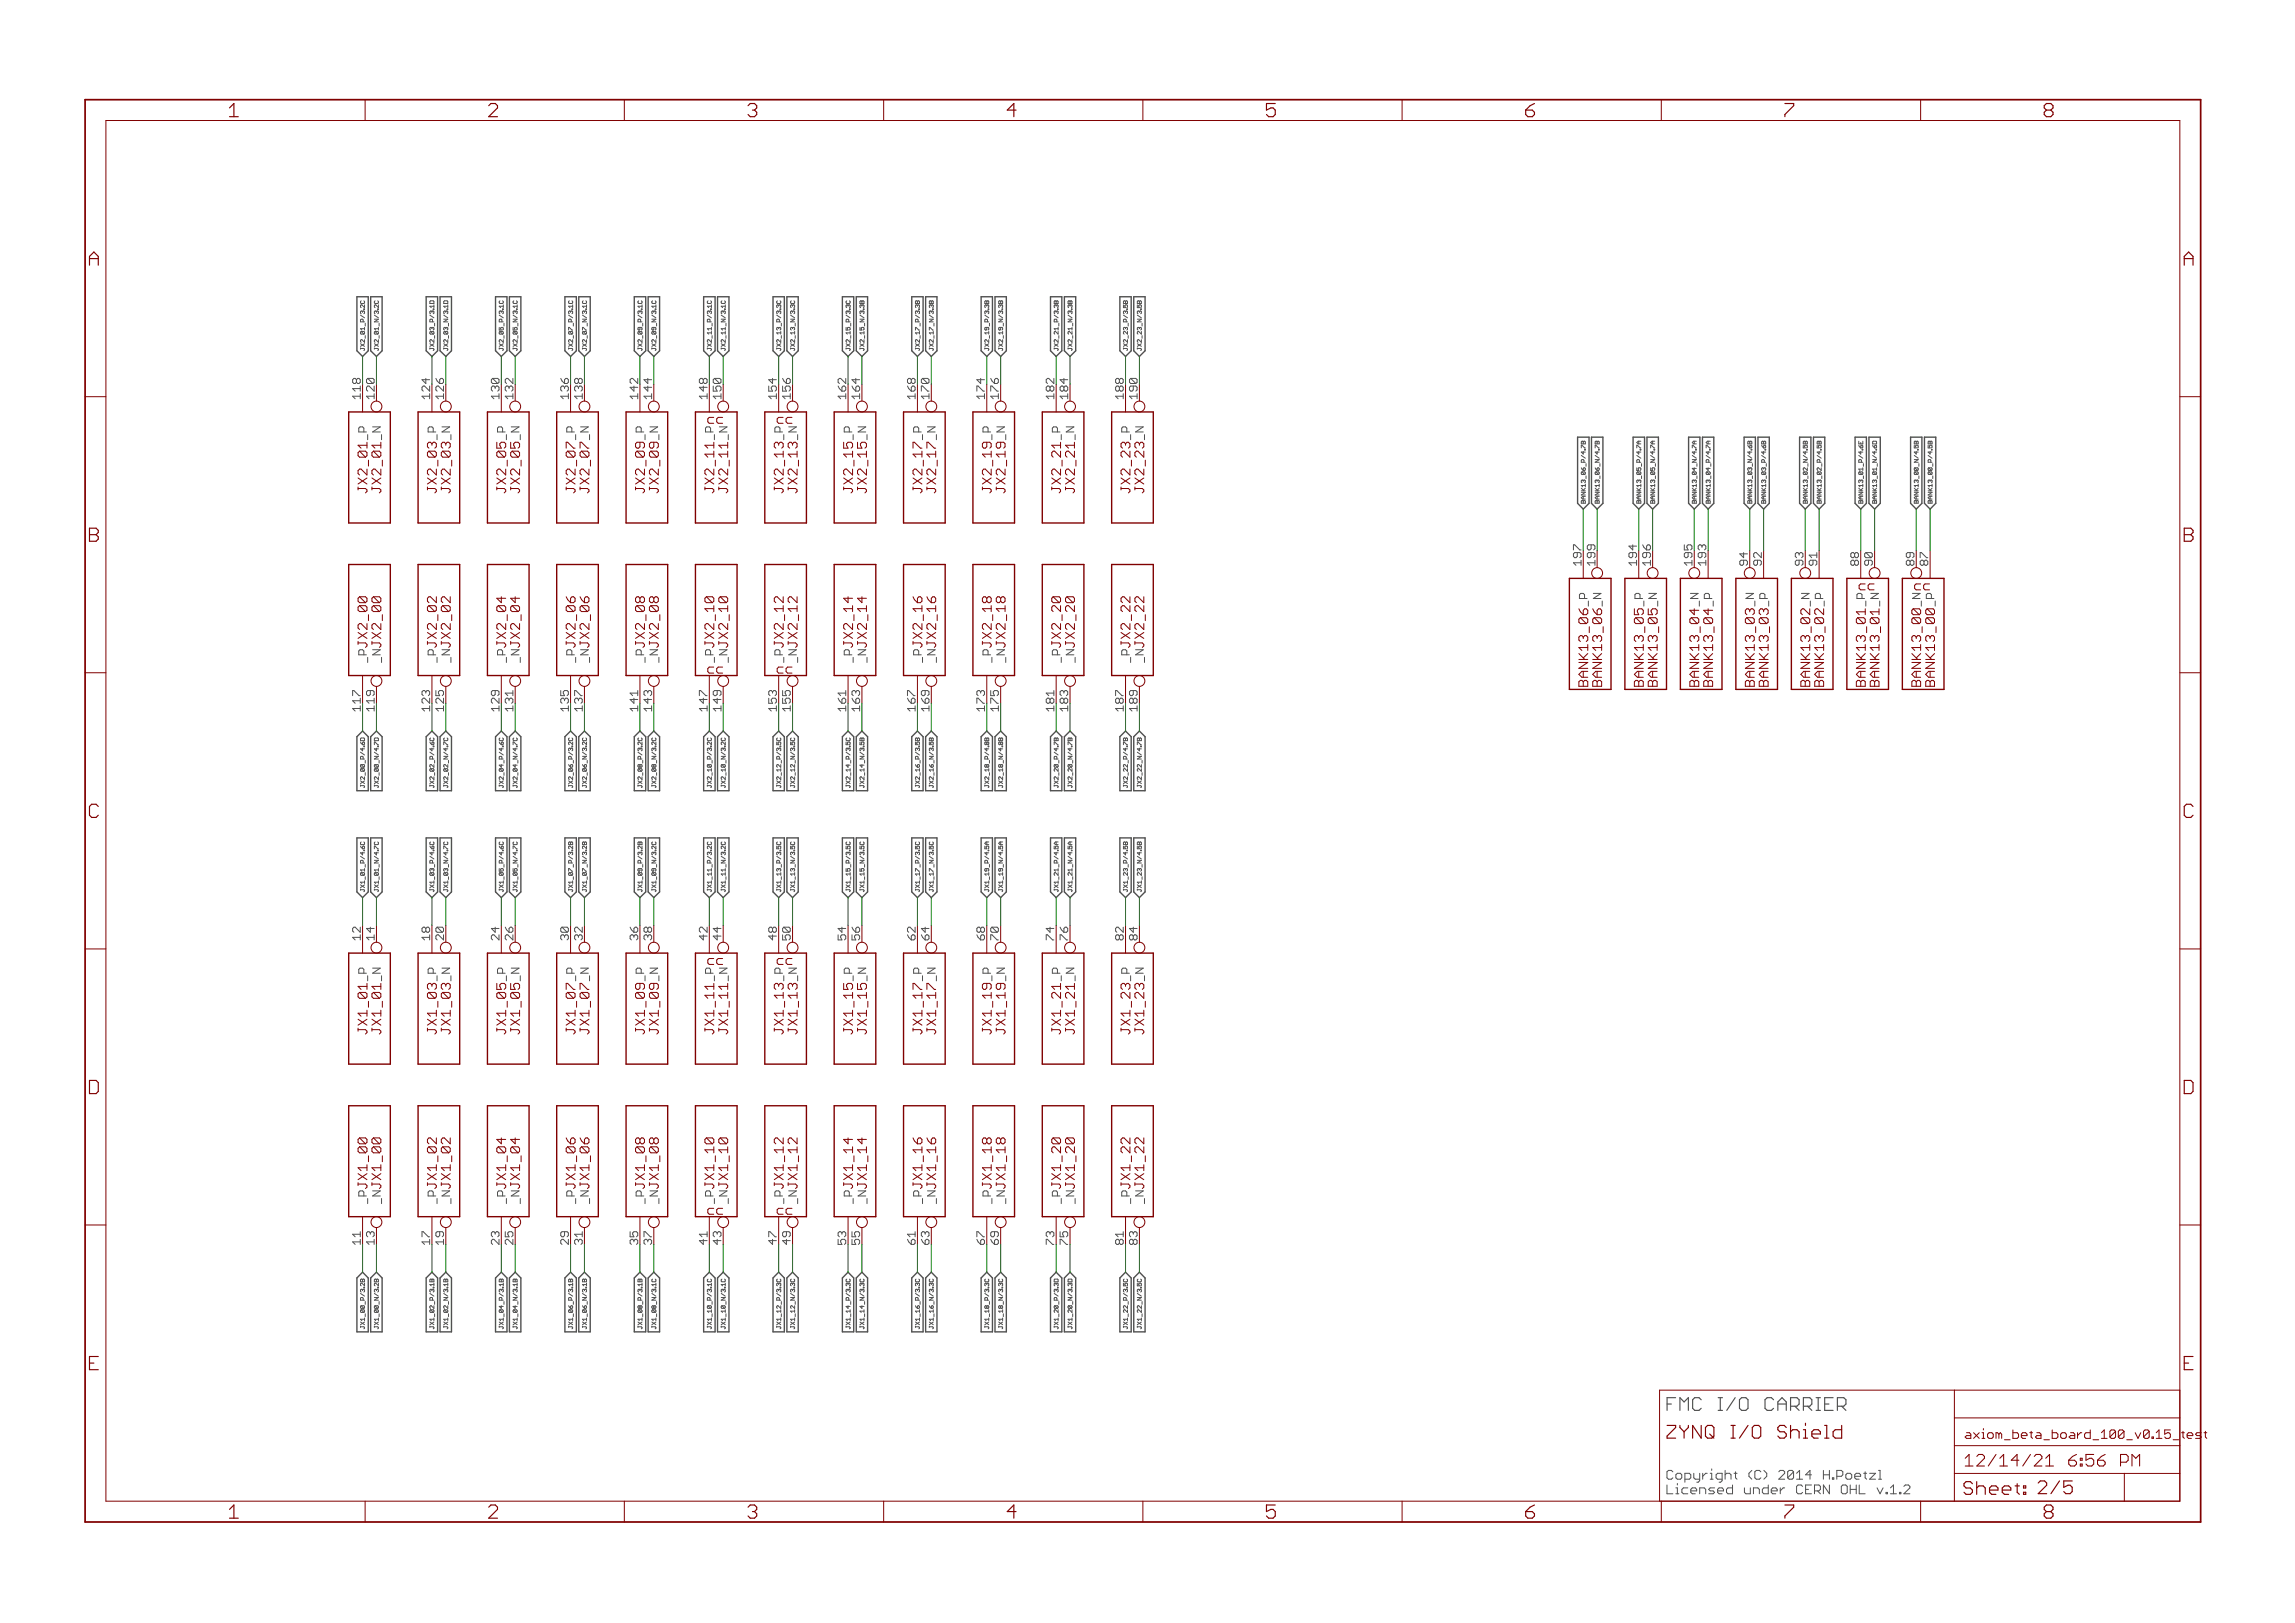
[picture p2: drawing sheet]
<svg xmlns="http://www.w3.org/2000/svg" width="420mm" height="297mm" viewBox="0 0 420 297" stroke-linecap="round" stroke-linejoin="round" font-family="sans-serif">
<defs><g id="words">
<g font-size="3.7" fill="#800000">
<text x="42" y="21.4">1</text>
<text x="89.5" y="21.4">2</text>
<text x="136.9" y="21.4">3</text>
<text x="184.4" y="21.4">4</text>
<text x="231.8" y="21.4">5</text>
<text x="279.3" y="21.4">6</text>
<text x="326.8" y="21.4">7</text>
<text x="374.2" y="21.4">8</text>
<text x="16.4" y="48.6">A</text>
<text x="399.9" y="48.6">A</text>
<text x="16.4" y="99.2">B</text>
<text x="399.9" y="99.2">B</text>
<text x="16.4" y="149.7">C</text>
<text x="399.9" y="149.7">C</text>
<text x="16.4" y="200.2">D</text>
<text x="399.9" y="200.2">D</text>
<text x="16.4" y="250.8">E</text>
<text x="399.9" y="250.8">E</text>
<text x="42" y="277.9">1</text>
<text x="89.5" y="277.9">2</text>
<text x="136.9" y="277.9">3</text>
<text x="184.4" y="277.9">4</text>
<text x="231.8" y="277.9">5</text>
<text x="279.3" y="277.9">6</text>
<text x="326.8" y="277.9">7</text>
<text x="374.2" y="277.9">8</text>
</g>
<text font-size="3.6" fill="#505050" x="305.1" y="258.2">FMC I/O CARRIER</text>
<g font-size="3.6" fill="#800000">
<text x="305.1" y="263.3">ZYNQ I/O Shield</text>
<text x="359.4" y="273.6">Sheet: 2/5</text>
</g>
<g font-size="3.2" fill="#800000">
<text x="359.7" y="268.4">12/14/21</text>
<text x="377.2" y="268.4">6:56 PM</text>
</g>
<g font-size="2.5" fill="#800000">
<text x="129.6" y="77.5">cc</text>
<text x="142.3" y="77.5">cc</text>
<text x="67.2" y="89.5" transform="rotate(-90 67.2 89.5)">JX2_01</text>
<text x="69.8" y="89.5" transform="rotate(-90 69.8 89.5)">JX2_01</text>
<text x="79.9" y="89.5" transform="rotate(-90 79.9 89.5)">JX2_03</text>
<text x="82.5" y="89.5" transform="rotate(-90 82.5 89.5)">JX2_03</text>
<text x="92.6" y="89.5" transform="rotate(-90 92.6 89.5)">JX2_05</text>
<text x="95.2" y="89.5" transform="rotate(-90 95.2 89.5)">JX2_05</text>
<text x="105.3" y="89.5" transform="rotate(-90 105.3 89.5)">JX2_07</text>
<text x="107.9" y="89.5" transform="rotate(-90 107.9 89.5)">JX2_07</text>
<text x="118" y="89.5" transform="rotate(-90 118 89.5)">JX2_09</text>
<text x="120.6" y="89.5" transform="rotate(-90 120.6 89.5)">JX2_09</text>
<text x="130.7" y="89.5" transform="rotate(-90 130.7 89.5)">JX2_11</text>
<text x="133.3" y="89.5" transform="rotate(-90 133.3 89.5)">JX2_11</text>
<text x="143.4" y="89.5" transform="rotate(-90 143.4 89.5)">JX2_13</text>
<text x="146" y="89.5" transform="rotate(-90 146 89.5)">JX2_13</text>
<text x="156.1" y="89.5" transform="rotate(-90 156.1 89.5)">JX2_15</text>
<text x="158.7" y="89.5" transform="rotate(-90 158.7 89.5)">JX2_15</text>
<text x="168.8" y="89.5" transform="rotate(-90 168.8 89.5)">JX2_17</text>
<text x="171.4" y="89.5" transform="rotate(-90 171.4 89.5)">JX2_17</text>
<text x="181.5" y="89.5" transform="rotate(-90 181.5 89.5)">JX2_19</text>
<text x="184.1" y="89.5" transform="rotate(-90 184.1 89.5)">JX2_19</text>
<text x="194.2" y="89.5" transform="rotate(-90 194.2 89.5)">JX2_21</text>
<text x="196.8" y="89.5" transform="rotate(-90 196.8 89.5)">JX2_21</text>
<text x="206.9" y="89.5" transform="rotate(-90 206.9 89.5)">JX2_23</text>
<text x="209.5" y="89.5" transform="rotate(-90 209.5 89.5)">JX2_23</text>
<text x="340.4" y="108">cc</text>
<text x="350.6" y="108">cc</text>
<text x="67.2" y="118.6" transform="rotate(-90 67.2 118.6)">JX2_00</text>
<text x="69.8" y="118.6" transform="rotate(-90 69.8 118.6)">JX2_00</text>
<text x="79.9" y="118.6" transform="rotate(-90 79.9 118.6)">JX2_02</text>
<text x="82.5" y="118.6" transform="rotate(-90 82.5 118.6)">JX2_02</text>
<text x="92.6" y="118.6" transform="rotate(-90 92.6 118.6)">JX2_04</text>
<text x="95.2" y="118.6" transform="rotate(-90 95.2 118.6)">JX2_04</text>
<text x="105.3" y="118.6" transform="rotate(-90 105.3 118.6)">JX2_06</text>
<text x="107.9" y="118.6" transform="rotate(-90 107.9 118.6)">JX2_06</text>
<text x="118" y="118.6" transform="rotate(-90 118 118.6)">JX2_08</text>
<text x="120.6" y="118.6" transform="rotate(-90 120.6 118.6)">JX2_08</text>
<text x="130.7" y="118.6" transform="rotate(-90 130.7 118.6)">JX2_10</text>
<text x="133.3" y="118.6" transform="rotate(-90 133.3 118.6)">JX2_10</text>
<text x="143.4" y="118.6" transform="rotate(-90 143.4 118.6)">JX2_12</text>
<text x="146" y="118.6" transform="rotate(-90 146 118.6)">JX2_12</text>
<text x="156.1" y="118.6" transform="rotate(-90 156.1 118.6)">JX2_14</text>
<text x="158.7" y="118.6" transform="rotate(-90 158.7 118.6)">JX2_14</text>
<text x="168.8" y="118.6" transform="rotate(-90 168.8 118.6)">JX2_16</text>
<text x="171.4" y="118.6" transform="rotate(-90 171.4 118.6)">JX2_16</text>
<text x="181.5" y="118.6" transform="rotate(-90 181.5 118.6)">JX2_18</text>
<text x="184.1" y="118.6" transform="rotate(-90 184.1 118.6)">JX2_18</text>
<text x="194.2" y="118.6" transform="rotate(-90 194.2 118.6)">JX2_20</text>
<text x="196.8" y="118.6" transform="rotate(-90 196.8 118.6)">JX2_20</text>
<text x="206.9" y="118.6" transform="rotate(-90 206.9 118.6)">JX2_22</text>
<text x="209.5" y="118.6" transform="rotate(-90 209.5 118.6)">JX2_22</text>
<text x="129.6" y="123.3">cc</text>
<text x="142.3" y="123.3">cc</text>
<text x="290.7" y="124.5" transform="rotate(-90 290.7 124.5)">BANK13_06</text>
<text x="293.3" y="124.5" transform="rotate(-90 293.3 124.5)">BANK13_06</text>
<text x="300.9" y="124.5" transform="rotate(-90 300.9 124.5)">BANK13_05</text>
<text x="303.4" y="124.5" transform="rotate(-90 303.4 124.5)">BANK13_05</text>
<text x="311.1" y="124.5" transform="rotate(-90 311.1 124.5)">BANK13_04</text>
<text x="313.6" y="124.5" transform="rotate(-90 313.6 124.5)">BANK13_04</text>
<text x="321.2" y="124.5" transform="rotate(-90 321.2 124.5)">BANK13_03</text>
<text x="323.8" y="124.5" transform="rotate(-90 323.8 124.5)">BANK13_03</text>
<text x="331.4" y="124.5" transform="rotate(-90 331.4 124.5)">BANK13_02</text>
<text x="333.9" y="124.5" transform="rotate(-90 333.9 124.5)">BANK13_02</text>
<text x="341.5" y="124.5" transform="rotate(-90 341.5 124.5)">BANK13_01</text>
<text x="344.1" y="124.5" transform="rotate(-90 344.1 124.5)">BANK13_01</text>
<text x="351.7" y="124.5" transform="rotate(-90 351.7 124.5)">BANK13_00</text>
<text x="354.2" y="124.5" transform="rotate(-90 354.2 124.5)">BANK13_00</text>
<text x="129.6" y="176.6">cc</text>
<text x="142.3" y="176.6">cc</text>
<text x="67.2" y="188.5" transform="rotate(-90 67.2 188.5)">JX1_01</text>
<text x="69.8" y="188.5" transform="rotate(-90 69.8 188.5)">JX1_01</text>
<text x="79.9" y="188.5" transform="rotate(-90 79.9 188.5)">JX1_03</text>
<text x="82.5" y="188.5" transform="rotate(-90 82.5 188.5)">JX1_03</text>
<text x="92.6" y="188.5" transform="rotate(-90 92.6 188.5)">JX1_05</text>
<text x="95.2" y="188.5" transform="rotate(-90 95.2 188.5)">JX1_05</text>
<text x="105.3" y="188.5" transform="rotate(-90 105.3 188.5)">JX1_07</text>
<text x="107.9" y="188.5" transform="rotate(-90 107.9 188.5)">JX1_07</text>
<text x="118" y="188.5" transform="rotate(-90 118 188.5)">JX1_09</text>
<text x="120.6" y="188.5" transform="rotate(-90 120.6 188.5)">JX1_09</text>
<text x="130.7" y="188.5" transform="rotate(-90 130.7 188.5)">JX1_11</text>
<text x="133.3" y="188.5" transform="rotate(-90 133.3 188.5)">JX1_11</text>
<text x="143.4" y="188.5" transform="rotate(-90 143.4 188.5)">JX1_13</text>
<text x="146" y="188.5" transform="rotate(-90 146 188.5)">JX1_13</text>
<text x="156.1" y="188.5" transform="rotate(-90 156.1 188.5)">JX1_15</text>
<text x="158.7" y="188.5" transform="rotate(-90 158.7 188.5)">JX1_15</text>
<text x="168.8" y="188.5" transform="rotate(-90 168.8 188.5)">JX1_17</text>
<text x="171.4" y="188.5" transform="rotate(-90 171.4 188.5)">JX1_17</text>
<text x="181.5" y="188.5" transform="rotate(-90 181.5 188.5)">JX1_19</text>
<text x="184.1" y="188.5" transform="rotate(-90 184.1 188.5)">JX1_19</text>
<text x="194.2" y="188.5" transform="rotate(-90 194.2 188.5)">JX1_21</text>
<text x="196.8" y="188.5" transform="rotate(-90 196.8 188.5)">JX1_21</text>
<text x="206.9" y="188.5" transform="rotate(-90 206.9 188.5)">JX1_23</text>
<text x="209.5" y="188.5" transform="rotate(-90 209.5 188.5)">JX1_23</text>
<text x="67.2" y="217.6" transform="rotate(-90 67.2 217.6)">JX1_00</text>
<text x="69.8" y="217.6" transform="rotate(-90 69.8 217.6)">JX1_00</text>
<text x="79.9" y="217.6" transform="rotate(-90 79.9 217.6)">JX1_02</text>
<text x="82.5" y="217.6" transform="rotate(-90 82.5 217.6)">JX1_02</text>
<text x="92.6" y="217.6" transform="rotate(-90 92.6 217.6)">JX1_04</text>
<text x="95.2" y="217.6" transform="rotate(-90 95.2 217.6)">JX1_04</text>
<text x="105.3" y="217.6" transform="rotate(-90 105.3 217.6)">JX1_06</text>
<text x="107.9" y="217.6" transform="rotate(-90 107.9 217.6)">JX1_06</text>
<text x="118" y="217.6" transform="rotate(-90 118 217.6)">JX1_08</text>
<text x="120.6" y="217.6" transform="rotate(-90 120.6 217.6)">JX1_08</text>
<text x="130.7" y="217.6" transform="rotate(-90 130.7 217.6)">JX1_10</text>
<text x="133.3" y="217.6" transform="rotate(-90 133.3 217.6)">JX1_10</text>
<text x="143.4" y="217.6" transform="rotate(-90 143.4 217.6)">JX1_12</text>
<text x="146" y="217.6" transform="rotate(-90 146 217.6)">JX1_12</text>
<text x="156.1" y="217.6" transform="rotate(-90 156.1 217.6)">JX1_14</text>
<text x="158.7" y="217.6" transform="rotate(-90 158.7 217.6)">JX1_14</text>
<text x="168.8" y="217.6" transform="rotate(-90 168.8 217.6)">JX1_16</text>
<text x="171.4" y="217.6" transform="rotate(-90 171.4 217.6)">JX1_16</text>
<text x="181.5" y="217.6" transform="rotate(-90 181.5 217.6)">JX1_18</text>
<text x="184.1" y="217.6" transform="rotate(-90 184.1 217.6)">JX1_18</text>
<text x="194.2" y="217.6" transform="rotate(-90 194.2 217.6)">JX1_20</text>
<text x="196.8" y="217.6" transform="rotate(-90 196.8 217.6)">JX1_20</text>
<text x="206.9" y="217.6" transform="rotate(-90 206.9 217.6)">JX1_22</text>
<text x="209.5" y="217.6" transform="rotate(-90 209.5 217.6)">JX1_22</text>
<text x="129.6" y="222.3">cc</text>
<text x="142.3" y="222.3">cc</text>
</g>
<g font-size="2.5" fill="#505050">
<text x="305.1" y="270.8">Copyright (C) 2014 H.Poetzl</text>
<text x="305.1" y="273.5">Licensed under CERN OHL v.1.2</text>
</g>
<g font-size="2.3" fill="#800000">
<text x="359.7" y="263.3">axiom_beta_board_100_v0.15_t</text>
<text x="399.4" y="263.3">est</text>
</g>
<g font-size="2.1" fill="#505050">
<text x="66" y="73.1" transform="rotate(-90 66 73.1)">118</text>
<text x="78.7" y="73.1" transform="rotate(-90 78.7 73.1)">124</text>
<text x="91.4" y="73.1" transform="rotate(-90 91.4 73.1)">130</text>
<text x="104.1" y="73.1" transform="rotate(-90 104.1 73.1)">136</text>
<text x="116.8" y="73.1" transform="rotate(-90 116.8 73.1)">142</text>
<text x="129.5" y="73.1" transform="rotate(-90 129.5 73.1)">148</text>
<text x="142.2" y="73.1" transform="rotate(-90 142.2 73.1)">154</text>
<text x="154.9" y="73.1" transform="rotate(-90 154.9 73.1)">162</text>
<text x="167.6" y="73.1" transform="rotate(-90 167.6 73.1)">168</text>
<text x="180.3" y="73.1" transform="rotate(-90 180.3 73.1)">174</text>
<text x="193" y="73.1" transform="rotate(-90 193 73.1)">182</text>
<text x="205.7" y="73.1" transform="rotate(-90 205.7 73.1)">188</text>
<text x="67.1" y="80.3" transform="rotate(-90 67.1 80.3)">_P</text>
<text x="69.7" y="80.3" transform="rotate(-90 69.7 80.3)">_N</text>
<text x="130.6" y="80.3" transform="rotate(-90 130.6 80.3)">_P</text>
<text x="133.1" y="80.3" transform="rotate(-90 133.1 80.3)">_N</text>
<text x="194.1" y="80.3" transform="rotate(-90 194.1 80.3)">_P</text>
<text x="196.6" y="80.3" transform="rotate(-90 196.6 80.3)">_N</text>
<text x="289.5" y="103.5" transform="rotate(-90 289.5 103.5)">197</text>
<text x="299.6" y="103.5" transform="rotate(-90 299.6 103.5)">194</text>
<text x="312.3" y="103.5" transform="rotate(-90 312.3 103.5)">193</text>
<text x="320" y="103.5" transform="rotate(-90 320 103.5)">94</text>
<text x="332.7" y="103.5" transform="rotate(-90 332.7 103.5)">91</text>
<text x="340.3" y="103.5" transform="rotate(-90 340.3 103.5)">88</text>
<text x="350.4" y="103.5" transform="rotate(-90 350.4 103.5)">89</text>
<text x="310.9" y="110.8" transform="rotate(-90 310.9 110.8)">_N</text>
<text x="313.5" y="110.8" transform="rotate(-90 313.5 110.8)">_P</text>
<text x="341.4" y="110.8" transform="rotate(-90 341.4 110.8)">_P</text>
<text x="343.9" y="110.8" transform="rotate(-90 343.9 110.8)">_N</text>
<text x="66" y="129.9" transform="rotate(-90 66 129.9)">117</text>
<text x="78.7" y="129.9" transform="rotate(-90 78.7 129.9)">123</text>
<text x="91.4" y="129.9" transform="rotate(-90 91.4 129.9)">129</text>
<text x="104.1" y="129.9" transform="rotate(-90 104.1 129.9)">135</text>
<text x="116.8" y="129.9" transform="rotate(-90 116.8 129.9)">141</text>
<text x="129.5" y="129.9" transform="rotate(-90 129.5 129.9)">147</text>
<text x="142.2" y="129.9" transform="rotate(-90 142.2 129.9)">153</text>
<text x="154.9" y="129.9" transform="rotate(-90 154.9 129.9)">161</text>
<text x="167.6" y="129.9" transform="rotate(-90 167.6 129.9)">167</text>
<text x="180.3" y="129.9" transform="rotate(-90 180.3 129.9)">173</text>
<text x="193" y="129.9" transform="rotate(-90 193 129.9)">181</text>
<text x="205.7" y="129.9" transform="rotate(-90 205.7 129.9)">187</text>
<text x="66" y="172.1" transform="rotate(-90 66 172.1)">12</text>
<text x="78.7" y="172.1" transform="rotate(-90 78.7 172.1)">18</text>
<text x="91.4" y="172.1" transform="rotate(-90 91.4 172.1)">24</text>
<text x="104.1" y="172.1" transform="rotate(-90 104.1 172.1)">30</text>
<text x="116.8" y="172.1" transform="rotate(-90 116.8 172.1)">36</text>
<text x="129.5" y="172.1" transform="rotate(-90 129.5 172.1)">42</text>
<text x="142.2" y="172.1" transform="rotate(-90 142.2 172.1)">48</text>
<text x="154.9" y="172.1" transform="rotate(-90 154.9 172.1)">54</text>
<text x="167.6" y="172.1" transform="rotate(-90 167.6 172.1)">62</text>
<text x="180.3" y="172.1" transform="rotate(-90 180.3 172.1)">68</text>
<text x="193" y="172.1" transform="rotate(-90 193 172.1)">74</text>
<text x="205.7" y="172.1" transform="rotate(-90 205.7 172.1)">82</text>
<text x="67.1" y="179.4" transform="rotate(-90 67.1 179.4)">_P</text>
<text x="69.7" y="179.4" transform="rotate(-90 69.7 179.4)">_N</text>
<text x="130.6" y="179.4" transform="rotate(-90 130.6 179.4)">_P</text>
<text x="133.1" y="179.4" transform="rotate(-90 133.1 179.4)">_N</text>
<text x="194.1" y="179.4" transform="rotate(-90 194.1 179.4)">_P</text>
<text x="196.6" y="179.4" transform="rotate(-90 196.6 179.4)">_N</text>
<text x="66" y="227.6" transform="rotate(-90 66 227.6)">11</text>
<text x="78.7" y="227.6" transform="rotate(-90 78.7 227.6)">17</text>
<text x="91.4" y="227.6" transform="rotate(-90 91.4 227.6)">23</text>
<text x="104.1" y="227.6" transform="rotate(-90 104.1 227.6)">29</text>
<text x="116.8" y="227.6" transform="rotate(-90 116.8 227.6)">35</text>
<text x="129.5" y="227.6" transform="rotate(-90 129.5 227.6)">41</text>
<text x="142.2" y="227.6" transform="rotate(-90 142.2 227.6)">47</text>
<text x="154.9" y="227.6" transform="rotate(-90 154.9 227.6)">53</text>
<text x="167.6" y="227.6" transform="rotate(-90 167.6 227.6)">61</text>
<text x="180.3" y="227.6" transform="rotate(-90 180.3 227.6)">67</text>
<text x="193" y="227.6" transform="rotate(-90 193 227.6)">73</text>
<text x="205.7" y="227.6" transform="rotate(-90 205.7 227.6)">81</text>
</g>
<g font-size="2.1" fill="#800000">
<text x="68.5" y="73.1" transform="rotate(-90 68.5 73.1)">120</text>
<text x="81.2" y="73.1" transform="rotate(-90 81.2 73.1)">126</text>
<text x="93.9" y="73.1" transform="rotate(-90 93.9 73.1)">132</text>
<text x="106.6" y="73.1" transform="rotate(-90 106.6 73.1)">138</text>
<text x="119.3" y="73.1" transform="rotate(-90 119.3 73.1)">144</text>
<text x="132" y="73.1" transform="rotate(-90 132 73.1)">150</text>
<text x="144.7" y="73.1" transform="rotate(-90 144.7 73.1)">156</text>
<text x="157.4" y="73.1" transform="rotate(-90 157.4 73.1)">164</text>
<text x="170.1" y="73.1" transform="rotate(-90 170.1 73.1)">170</text>
<text x="182.8" y="73.1" transform="rotate(-90 182.8 73.1)">176</text>
<text x="195.5" y="73.1" transform="rotate(-90 195.5 73.1)">184</text>
<text x="208.2" y="73.1" transform="rotate(-90 208.2 73.1)">190</text>
<text x="79.8" y="80.3" transform="rotate(-90 79.8 80.3)">_P</text>
<text x="82.4" y="80.3" transform="rotate(-90 82.4 80.3)">_N</text>
<text x="92.5" y="80.3" transform="rotate(-90 92.5 80.3)">_P</text>
<text x="95.1" y="80.3" transform="rotate(-90 95.1 80.3)">_N</text>
<text x="105.2" y="80.3" transform="rotate(-90 105.2 80.3)">_P</text>
<text x="107.7" y="80.3" transform="rotate(-90 107.7 80.3)">_N</text>
<text x="117.9" y="80.3" transform="rotate(-90 117.9 80.3)">_P</text>
<text x="120.4" y="80.3" transform="rotate(-90 120.4 80.3)">_N</text>
<text x="143.3" y="80.3" transform="rotate(-90 143.3 80.3)">_P</text>
<text x="145.8" y="80.3" transform="rotate(-90 145.8 80.3)">_N</text>
<text x="156" y="80.3" transform="rotate(-90 156 80.3)">_P</text>
<text x="158.5" y="80.3" transform="rotate(-90 158.5 80.3)">_N</text>
<text x="168.7" y="80.3" transform="rotate(-90 168.7 80.3)">_P</text>
<text x="171.2" y="80.3" transform="rotate(-90 171.2 80.3)">_N</text>
<text x="181.4" y="80.3" transform="rotate(-90 181.4 80.3)">_P</text>
<text x="183.9" y="80.3" transform="rotate(-90 183.9 80.3)">_N</text>
<text x="206.8" y="80.3" transform="rotate(-90 206.8 80.3)">_P</text>
<text x="209.3" y="80.3" transform="rotate(-90 209.3 80.3)">_N</text>
<text x="292" y="103.5" transform="rotate(-90 292 103.5)">199</text>
<text x="302.2" y="103.5" transform="rotate(-90 302.2 103.5)">196</text>
<text x="309.8" y="103.5" transform="rotate(-90 309.8 103.5)">195</text>
<text x="322.5" y="103.5" transform="rotate(-90 322.5 103.5)">92</text>
<text x="330.1" y="103.5" transform="rotate(-90 330.1 103.5)">93</text>
<text x="342.8" y="103.5" transform="rotate(-90 342.8 103.5)">90</text>
<text x="353" y="103.5" transform="rotate(-90 353 103.5)">87</text>
<text x="290.6" y="110.8" transform="rotate(-90 290.6 110.8)">_P</text>
<text x="293.1" y="110.8" transform="rotate(-90 293.1 110.8)">_N</text>
<text x="300.8" y="110.8" transform="rotate(-90 300.8 110.8)">_P</text>
<text x="303.3" y="110.8" transform="rotate(-90 303.3 110.8)">_N</text>
<text x="321.1" y="110.8" transform="rotate(-90 321.1 110.8)">_N</text>
<text x="323.6" y="110.8" transform="rotate(-90 323.6 110.8)">_P</text>
<text x="331.2" y="110.8" transform="rotate(-90 331.2 110.8)">_N</text>
<text x="333.8" y="110.8" transform="rotate(-90 333.8 110.8)">_P</text>
<text x="351.6" y="110.8" transform="rotate(-90 351.6 110.8)">_N</text>
<text x="354.1" y="110.8" transform="rotate(-90 354.1 110.8)">_P</text>
<text x="67.1" y="121.3" transform="rotate(-90 67.1 121.3)">_P</text>
<text x="69.7" y="121.3" transform="rotate(-90 69.7 121.3)">_N</text>
<text x="79.8" y="121.3" transform="rotate(-90 79.8 121.3)">_P</text>
<text x="82.4" y="121.3" transform="rotate(-90 82.4 121.3)">_N</text>
<text x="92.5" y="121.3" transform="rotate(-90 92.5 121.3)">_P</text>
<text x="95.1" y="121.3" transform="rotate(-90 95.1 121.3)">_N</text>
<text x="105.2" y="121.3" transform="rotate(-90 105.2 121.3)">_P</text>
<text x="107.7" y="121.3" transform="rotate(-90 107.7 121.3)">_N</text>
<text x="117.9" y="121.3" transform="rotate(-90 117.9 121.3)">_P</text>
<text x="120.4" y="121.3" transform="rotate(-90 120.4 121.3)">_N</text>
<text x="130.6" y="121.3" transform="rotate(-90 130.6 121.3)">_P</text>
<text x="133.1" y="121.3" transform="rotate(-90 133.1 121.3)">_N</text>
<text x="143.3" y="121.3" transform="rotate(-90 143.3 121.3)">_P</text>
<text x="145.8" y="121.3" transform="rotate(-90 145.8 121.3)">_N</text>
<text x="156" y="121.3" transform="rotate(-90 156 121.3)">_P</text>
<text x="158.5" y="121.3" transform="rotate(-90 158.5 121.3)">_N</text>
<text x="168.7" y="121.3" transform="rotate(-90 168.7 121.3)">_P</text>
<text x="171.2" y="121.3" transform="rotate(-90 171.2 121.3)">_N</text>
<text x="181.4" y="121.3" transform="rotate(-90 181.4 121.3)">_P</text>
<text x="183.9" y="121.3" transform="rotate(-90 183.9 121.3)">_N</text>
<text x="194.1" y="121.3" transform="rotate(-90 194.1 121.3)">_P</text>
<text x="196.6" y="121.3" transform="rotate(-90 196.6 121.3)">_N</text>
<text x="206.8" y="121.3" transform="rotate(-90 206.8 121.3)">_P</text>
<text x="209.3" y="121.3" transform="rotate(-90 209.3 121.3)">_N</text>
<text x="68.5" y="129.9" transform="rotate(-90 68.5 129.9)">119</text>
<text x="81.2" y="129.9" transform="rotate(-90 81.2 129.9)">125</text>
<text x="93.9" y="129.9" transform="rotate(-90 93.9 129.9)">131</text>
<text x="106.6" y="129.9" transform="rotate(-90 106.6 129.9)">137</text>
<text x="119.3" y="129.9" transform="rotate(-90 119.3 129.9)">143</text>
<text x="132" y="129.9" transform="rotate(-90 132 129.9)">149</text>
<text x="144.7" y="129.9" transform="rotate(-90 144.7 129.9)">155</text>
<text x="157.4" y="129.9" transform="rotate(-90 157.4 129.9)">163</text>
<text x="170.1" y="129.9" transform="rotate(-90 170.1 129.9)">169</text>
<text x="182.8" y="129.9" transform="rotate(-90 182.8 129.9)">175</text>
<text x="195.5" y="129.9" transform="rotate(-90 195.5 129.9)">183</text>
<text x="208.2" y="129.9" transform="rotate(-90 208.2 129.9)">189</text>
<text x="68.5" y="172.1" transform="rotate(-90 68.5 172.1)">14</text>
<text x="81.2" y="172.1" transform="rotate(-90 81.2 172.1)">20</text>
<text x="93.9" y="172.1" transform="rotate(-90 93.9 172.1)">26</text>
<text x="106.6" y="172.1" transform="rotate(-90 106.6 172.1)">32</text>
<text x="119.3" y="172.1" transform="rotate(-90 119.3 172.1)">38</text>
<text x="132" y="172.1" transform="rotate(-90 132 172.1)">44</text>
<text x="144.7" y="172.1" transform="rotate(-90 144.7 172.1)">50</text>
<text x="157.4" y="172.1" transform="rotate(-90 157.4 172.1)">56</text>
<text x="170.1" y="172.1" transform="rotate(-90 170.1 172.1)">64</text>
<text x="182.8" y="172.1" transform="rotate(-90 182.8 172.1)">70</text>
<text x="195.5" y="172.1" transform="rotate(-90 195.5 172.1)">76</text>
<text x="208.2" y="172.1" transform="rotate(-90 208.2 172.1)">84</text>
<text x="79.8" y="179.4" transform="rotate(-90 79.8 179.4)">_P</text>
<text x="82.4" y="179.4" transform="rotate(-90 82.4 179.4)">_N</text>
<text x="92.5" y="179.4" transform="rotate(-90 92.5 179.4)">_P</text>
<text x="95.1" y="179.4" transform="rotate(-90 95.1 179.4)">_N</text>
<text x="105.2" y="179.4" transform="rotate(-90 105.2 179.4)">_P</text>
<text x="107.7" y="179.4" transform="rotate(-90 107.7 179.4)">_N</text>
<text x="117.9" y="179.4" transform="rotate(-90 117.9 179.4)">_P</text>
<text x="120.4" y="179.4" transform="rotate(-90 120.4 179.4)">_N</text>
<text x="143.3" y="179.4" transform="rotate(-90 143.3 179.4)">_P</text>
<text x="145.8" y="179.4" transform="rotate(-90 145.8 179.4)">_N</text>
<text x="156" y="179.4" transform="rotate(-90 156 179.4)">_P</text>
<text x="158.5" y="179.4" transform="rotate(-90 158.5 179.4)">_N</text>
<text x="168.7" y="179.4" transform="rotate(-90 168.7 179.4)">_P</text>
<text x="171.2" y="179.4" transform="rotate(-90 171.2 179.4)">_N</text>
<text x="181.4" y="179.4" transform="rotate(-90 181.4 179.4)">_P</text>
<text x="183.9" y="179.4" transform="rotate(-90 183.9 179.4)">_N</text>
<text x="206.8" y="179.4" transform="rotate(-90 206.8 179.4)">_P</text>
<text x="209.3" y="179.4" transform="rotate(-90 209.3 179.4)">_N</text>
<text x="67.1" y="220.3" transform="rotate(-90 67.1 220.3)">_P</text>
<text x="69.7" y="220.3" transform="rotate(-90 69.7 220.3)">_N</text>
<text x="79.8" y="220.3" transform="rotate(-90 79.8 220.3)">_P</text>
<text x="82.4" y="220.3" transform="rotate(-90 82.4 220.3)">_N</text>
<text x="92.5" y="220.3" transform="rotate(-90 92.5 220.3)">_P</text>
<text x="95.1" y="220.3" transform="rotate(-90 95.1 220.3)">_N</text>
<text x="105.2" y="220.3" transform="rotate(-90 105.2 220.3)">_P</text>
<text x="107.7" y="220.3" transform="rotate(-90 107.7 220.3)">_N</text>
<text x="117.9" y="220.3" transform="rotate(-90 117.9 220.3)">_P</text>
<text x="120.4" y="220.3" transform="rotate(-90 120.4 220.3)">_N</text>
<text x="130.6" y="220.3" transform="rotate(-90 130.6 220.3)">_P</text>
<text x="133.1" y="220.3" transform="rotate(-90 133.1 220.3)">_N</text>
<text x="143.3" y="220.3" transform="rotate(-90 143.3 220.3)">_P</text>
<text x="145.8" y="220.3" transform="rotate(-90 145.8 220.3)">_N</text>
<text x="156" y="220.3" transform="rotate(-90 156 220.3)">_P</text>
<text x="158.5" y="220.3" transform="rotate(-90 158.5 220.3)">_N</text>
<text x="168.7" y="220.3" transform="rotate(-90 168.7 220.3)">_P</text>
<text x="171.2" y="220.3" transform="rotate(-90 171.2 220.3)">_N</text>
<text x="181.4" y="220.3" transform="rotate(-90 181.4 220.3)">_P</text>
<text x="183.9" y="220.3" transform="rotate(-90 183.9 220.3)">_N</text>
<text x="194.1" y="220.3" transform="rotate(-90 194.1 220.3)">_P</text>
<text x="196.6" y="220.3" transform="rotate(-90 196.6 220.3)">_N</text>
<text x="206.8" y="220.3" transform="rotate(-90 206.8 220.3)">_P</text>
<text x="209.3" y="220.3" transform="rotate(-90 209.3 220.3)">_N</text>
<text x="68.5" y="227.6" transform="rotate(-90 68.5 227.6)">13</text>
<text x="81.2" y="227.6" transform="rotate(-90 81.2 227.6)">19</text>
<text x="93.9" y="227.6" transform="rotate(-90 93.9 227.6)">25</text>
<text x="106.6" y="227.6" transform="rotate(-90 106.6 227.6)">31</text>
<text x="119.3" y="227.6" transform="rotate(-90 119.3 227.6)">37</text>
<text x="132" y="227.6" transform="rotate(-90 132 227.6)">43</text>
<text x="144.7" y="227.6" transform="rotate(-90 144.7 227.6)">49</text>
<text x="157.4" y="227.6" transform="rotate(-90 157.4 227.6)">55</text>
<text x="170.1" y="227.6" transform="rotate(-90 170.1 227.6)">63</text>
<text x="182.8" y="227.6" transform="rotate(-90 182.8 227.6)">69</text>
<text x="195.5" y="227.6" transform="rotate(-90 195.5 227.6)">75</text>
<text x="208.2" y="227.6" transform="rotate(-90 208.2 227.6)">83</text>
</g>
<g font-size="1.1" fill="#505050">
<text x="66.8" y="64.2" transform="rotate(-90 66.8 64.2)">JX2_01_P/3.2C</text>
<text x="69.3" y="64.2" transform="rotate(-90 69.3 64.2)">JX2_01_N/3.2C</text>
<text x="79.5" y="64.2" transform="rotate(-90 79.5 64.2)">JX2_03_P/3.1D</text>
<text x="82" y="64.2" transform="rotate(-90 82 64.2)">JX2_03_N/3.1D</text>
<text x="92.2" y="64.2" transform="rotate(-90 92.2 64.2)">JX2_05_P/3.1C</text>
<text x="94.7" y="64.2" transform="rotate(-90 94.7 64.2)">JX2_05_N/3.1C</text>
<text x="104.9" y="64.2" transform="rotate(-90 104.9 64.2)">JX2_07_P/3.1C</text>
<text x="107.4" y="64.2" transform="rotate(-90 107.4 64.2)">JX2_07_N/3.1C</text>
<text x="117.6" y="64.2" transform="rotate(-90 117.6 64.2)">JX2_09_P/3.1C</text>
<text x="120.1" y="64.2" transform="rotate(-90 120.1 64.2)">JX2_09_N/3.1C</text>
<text x="130.3" y="64.2" transform="rotate(-90 130.3 64.2)">JX2_11_P/3.1C</text>
<text x="132.8" y="64.2" transform="rotate(-90 132.8 64.2)">JX2_11_N/3.1C</text>
<text x="142.9" y="64.2" transform="rotate(-90 142.9 64.2)">JX2_13_P/3.3C</text>
<text x="145.5" y="64.2" transform="rotate(-90 145.5 64.2)">JX2_13_N/3.3C</text>
<text x="155.6" y="64.2" transform="rotate(-90 155.6 64.2)">JX2_15_P/3.3C</text>
<text x="158.2" y="64.2" transform="rotate(-90 158.2 64.2)">JX2_15_N/3.3B</text>
<text x="168.3" y="64.2" transform="rotate(-90 168.3 64.2)">JX2_17_P/3.3B</text>
<text x="170.9" y="64.2" transform="rotate(-90 170.9 64.2)">JX2_17_N/3.3B</text>
<text x="181" y="64.2" transform="rotate(-90 181 64.2)">JX2_19_P/3.3B</text>
<text x="183.6" y="64.2" transform="rotate(-90 183.6 64.2)">JX2_19_N/3.3B</text>
<text x="193.7" y="64.2" transform="rotate(-90 193.7 64.2)">JX2_21_P/3.3B</text>
<text x="196.3" y="64.2" transform="rotate(-90 196.3 64.2)">JX2_21_N/3.3B</text>
<text x="206.4" y="64.2" transform="rotate(-90 206.4 64.2)">JX2_23_P/3.5B</text>
<text x="209" y="64.2" transform="rotate(-90 209 64.2)">JX2_23_N/3.5B</text>
<text x="290.3" y="92.1" transform="rotate(-90 290.3 92.1)">BANK13_06_P/4.7B</text>
<text x="292.8" y="92.1" transform="rotate(-90 292.8 92.1)">BANK13_06_N/4.7B</text>
<text x="300.4" y="92.1" transform="rotate(-90 300.4 92.1)">BANK13_05_P/4.7A</text>
<text x="303" y="92.1" transform="rotate(-90 303 92.1)">BANK13_05_N/4.7A</text>
<text x="310.6" y="92.1" transform="rotate(-90 310.6 92.1)">BANK13_04_N/4.7A</text>
<text x="313.1" y="92.1" transform="rotate(-90 313.1 92.1)">BANK13_04_P/4.7A</text>
<text x="320.7" y="92.1" transform="rotate(-90 320.7 92.1)">BANK13_03_N/4.6B</text>
<text x="323.3" y="92.1" transform="rotate(-90 323.3 92.1)">BANK13_03_P/4.6B</text>
<text x="330.9" y="92.1" transform="rotate(-90 330.9 92.1)">BANK13_02_N/4.5B</text>
<text x="333.4" y="92.1" transform="rotate(-90 333.4 92.1)">BANK13_02_P/4.5B</text>
<text x="341" y="92.1" transform="rotate(-90 341 92.1)">BANK13_01_P/4.6E</text>
<text x="343.6" y="92.1" transform="rotate(-90 343.6 92.1)">BANK13_01_N/4.6D</text>
<text x="351.2" y="92.1" transform="rotate(-90 351.2 92.1)">BANK13_00_N/4.5B</text>
<text x="353.7" y="92.1" transform="rotate(-90 353.7 92.1)">BANK13_00_P/4.5B</text>
<text x="66.7" y="143.9" transform="rotate(-90 66.7 143.9)">JX2_00_P/4.6D</text>
<text x="69.3" y="143.9" transform="rotate(-90 69.3 143.9)">JX2_00_N/4.7D</text>
<text x="79.4" y="143.9" transform="rotate(-90 79.4 143.9)">JX2_02_P/4.6C</text>
<text x="82" y="143.9" transform="rotate(-90 82 143.9)">JX2_02_N/4.7C</text>
<text x="92.1" y="143.9" transform="rotate(-90 92.1 143.9)">JX2_04_P/4.6C</text>
<text x="94.7" y="143.9" transform="rotate(-90 94.7 143.9)">JX2_04_N/4.7C</text>
<text x="104.8" y="143.9" transform="rotate(-90 104.8 143.9)">JX2_06_P/3.2C</text>
<text x="107.4" y="143.9" transform="rotate(-90 107.4 143.9)">JX2_06_N/3.2C</text>
<text x="117.5" y="143.9" transform="rotate(-90 117.5 143.9)">JX2_08_P/3.2C</text>
<text x="120.1" y="143.9" transform="rotate(-90 120.1 143.9)">JX2_08_N/3.2C</text>
<text x="130.2" y="143.9" transform="rotate(-90 130.2 143.9)">JX2_10_P/3.2C</text>
<text x="132.8" y="143.9" transform="rotate(-90 132.8 143.9)">JX2_10_N/3.2C</text>
<text x="142.9" y="143.9" transform="rotate(-90 142.9 143.9)">JX2_12_P/3.5C</text>
<text x="145.5" y="143.9" transform="rotate(-90 145.5 143.9)">JX2_12_N/3.5C</text>
<text x="155.6" y="143.9" transform="rotate(-90 155.6 143.9)">JX2_14_P/3.5C</text>
<text x="158.2" y="143.9" transform="rotate(-90 158.2 143.9)">JX2_14_N/3.5B</text>
<text x="168.3" y="143.9" transform="rotate(-90 168.3 143.9)">JX2_16_P/3.5B</text>
<text x="170.9" y="143.9" transform="rotate(-90 170.9 143.9)">JX2_16_N/3.5B</text>
<text x="181" y="143.9" transform="rotate(-90 181 143.9)">JX2_18_P/4.8B</text>
<text x="183.6" y="143.9" transform="rotate(-90 183.6 143.9)">JX2_18_N/4.8B</text>
<text x="193.7" y="143.9" transform="rotate(-90 193.7 143.9)">JX2_20_P/4.7B</text>
<text x="196.3" y="143.9" transform="rotate(-90 196.3 143.9)">JX2_20_N/4.7B</text>
<text x="206.4" y="143.9" transform="rotate(-90 206.4 143.9)">JX2_22_P/4.7B</text>
<text x="209" y="143.9" transform="rotate(-90 209 143.9)">JX2_22_N/4.7B</text>
<text x="66.8" y="163.2" transform="rotate(-90 66.8 163.2)">JX1_01_P/4.6C</text>
<text x="69.3" y="163.2" transform="rotate(-90 69.3 163.2)">JX1_01_N/4.7C</text>
<text x="79.5" y="163.2" transform="rotate(-90 79.5 163.2)">JX1_03_P/4.6C</text>
<text x="82" y="163.2" transform="rotate(-90 82 163.2)">JX1_03_N/4.7C</text>
<text x="92.2" y="163.2" transform="rotate(-90 92.2 163.2)">JX1_05_P/4.6C</text>
<text x="94.7" y="163.2" transform="rotate(-90 94.7 163.2)">JX1_05_N/4.7C</text>
<text x="104.9" y="163.2" transform="rotate(-90 104.9 163.2)">JX1_07_P/3.2B</text>
<text x="107.4" y="163.2" transform="rotate(-90 107.4 163.2)">JX1_07_N/3.2B</text>
<text x="117.6" y="163.2" transform="rotate(-90 117.6 163.2)">JX1_09_P/3.2B</text>
<text x="120.1" y="163.2" transform="rotate(-90 120.1 163.2)">JX1_09_N/3.2C</text>
<text x="130.3" y="163.2" transform="rotate(-90 130.3 163.2)">JX1_11_P/3.2C</text>
<text x="132.8" y="163.2" transform="rotate(-90 132.8 163.2)">JX1_11_N/3.2C</text>
<text x="142.9" y="163.2" transform="rotate(-90 142.9 163.2)">JX1_13_P/3.5C</text>
<text x="145.5" y="163.2" transform="rotate(-90 145.5 163.2)">JX1_13_N/3.5C</text>
<text x="155.6" y="163.2" transform="rotate(-90 155.6 163.2)">JX1_15_P/3.5C</text>
<text x="158.2" y="163.2" transform="rotate(-90 158.2 163.2)">JX1_15_N/3.5C</text>
<text x="168.3" y="163.2" transform="rotate(-90 168.3 163.2)">JX1_17_P/3.5C</text>
<text x="170.9" y="163.2" transform="rotate(-90 170.9 163.2)">JX1_17_N/3.5C</text>
<text x="181" y="163.2" transform="rotate(-90 181 163.2)">JX1_19_P/4.5A</text>
<text x="183.6" y="163.2" transform="rotate(-90 183.6 163.2)">JX1_19_N/4.5A</text>
<text x="193.7" y="163.2" transform="rotate(-90 193.7 163.2)">JX1_21_P/4.5A</text>
<text x="196.3" y="163.2" transform="rotate(-90 196.3 163.2)">JX1_21_N/4.5A</text>
<text x="206.4" y="163.2" transform="rotate(-90 206.4 163.2)">JX1_23_P/4.5B</text>
<text x="209" y="163.2" transform="rotate(-90 209 163.2)">JX1_23_N/4.5B</text>
<text x="66.7" y="243" transform="rotate(-90 66.7 243)">JX1_00_P/3.2B</text>
<text x="69.3" y="243" transform="rotate(-90 69.3 243)">JX1_00_N/3.2B</text>
<text x="79.4" y="243" transform="rotate(-90 79.4 243)">JX1_02_P/3.1B</text>
<text x="82" y="243" transform="rotate(-90 82 243)">JX1_02_N/3.1B</text>
<text x="92.1" y="243" transform="rotate(-90 92.1 243)">JX1_04_P/3.1B</text>
<text x="94.7" y="243" transform="rotate(-90 94.7 243)">JX1_04_N/3.1B</text>
<text x="104.8" y="243" transform="rotate(-90 104.8 243)">JX1_06_P/3.1B</text>
<text x="107.4" y="243" transform="rotate(-90 107.4 243)">JX1_06_N/3.1B</text>
<text x="117.5" y="243" transform="rotate(-90 117.5 243)">JX1_08_P/3.1B</text>
<text x="120.1" y="243" transform="rotate(-90 120.1 243)">JX1_08_N/3.1C</text>
<text x="130.2" y="243" transform="rotate(-90 130.2 243)">JX1_10_P/3.1C</text>
<text x="132.8" y="243" transform="rotate(-90 132.8 243)">JX1_10_N/3.1C</text>
<text x="142.9" y="243" transform="rotate(-90 142.9 243)">JX1_12_P/3.3C</text>
<text x="145.5" y="243" transform="rotate(-90 145.5 243)">JX1_12_N/3.3C</text>
<text x="155.6" y="243" transform="rotate(-90 155.6 243)">JX1_14_P/3.3C</text>
<text x="158.2" y="243" transform="rotate(-90 158.2 243)">JX1_14_N/3.3C</text>
<text x="168.3" y="243" transform="rotate(-90 168.3 243)">JX1_16_P/3.3C</text>
<text x="170.9" y="243" transform="rotate(-90 170.9 243)">JX1_16_N/3.3C</text>
<text x="181" y="243" transform="rotate(-90 181 243)">JX1_18_P/3.3C</text>
<text x="183.6" y="243" transform="rotate(-90 183.6 243)">JX1_18_N/3.3C</text>
<text x="193.7" y="243" transform="rotate(-90 193.7 243)">JX1_20_P/3.3D</text>
<text x="196.3" y="243" transform="rotate(-90 196.3 243)">JX1_20_N/3.3D</text>
<text x="206.4" y="243" transform="rotate(-90 206.4 243)">JX1_22_P/3.5C</text>
<text x="209" y="243" transform="rotate(-90 209 243)">JX1_22_N/3.5C</text>
</g>
</g></defs>
<path d="M348.8 271.8h.6l.3 .2v.3l-1.1 1.1h1.1" fill="none" stroke="#505050" stroke-width=".18"/>
<g fill="none" stroke="#505050" stroke-width=".25">
<path d="M65.3 54.3h2.1v9.9l-1 1-1.1-1zM67.9 54.3h2.1v9.9l-1.1 1-1-1zM78 54.3h2.1v9.9l-1 1-1.1-1zM80.6 54.3h2.1v9.9l-1.1 1-1-1zM90.7 54.3h2.1v9.9l-1 1-1.1-1zM93.3 54.3h2.1v9.9l-1.1 1-1-1zM103.4 54.3h2.1v9.9l-1 1-1.1-1zM106 54.3h2.1v9.9l-1.1 1-1-1zM116.1 54.3h2.1v9.9l-1 1-1.1-1zM118.7 54.3h2.1v9.9l-1.1 1-1-1zM128.8 54.3h2.1v9.9l-1 1-1.1-1zM131.4 54.3h2.1v9.9l-1.1 1-1-1z"/>
<path d="M141.5 54.3h2.1v9.9l-1 1-1.1-1zM144.1 54.3h2v9.9l-1 1-1-1zM154.2 54.3h2.1v9.9l-1 1-1.1-1zM156.8 54.3h2v9.9l-1 1-1-1zM166.9 54.3h2.1v9.9l-1 1-1.1-1zM169.5 54.3h2v9.9l-1 1-1-1zM179.6 54.3h2.1v9.9l-1 1-1.1-1zM182.2 54.3h2v9.9l-1 1-1-1zM192.3 54.3h2.1v9.9l-1 1-1.1-1zM194.9 54.3h2v9.9l-1 1-1-1zM205 54.3h2.1v9.9l-1 1-1.1-1zM207.6 54.3h2v9.9l-1 1-1-1z"/>
<path d="M288.8 80h2.1v12.1l-1 1.1-1.1-1.1zM291.4 80h2.1v12.1l-1.1 1.1-1-1.1zM299 80h2.1v12.1l-1.1 1.1-1-1.1zM301.5 80h2.1v12.1l-1 1.1-1.1-1.1zM309.1 80h2.1v12.1l-1 1.1-1.1-1.1zM311.7 80h2.1v12.1l-1.1 1.1-1-1.1zM319.3 80h2.1v12.1l-1.1 1.1-1-1.1zM321.8 80h2.1v12.1l-1 1.1-1.1-1.1zM329.5 80h2v12.1l-1 1.1-1-1.1zM332 80h2.1v12.1l-1.1 1.1-1-1.1zM339.6 80h2.1v12.1l-1 1.1-1.1-1.1zM342.2 80h2v12.1l-1 1.1-1-1.1z"/>
<path d="M349.8 80h2.1v12.1l-1.1 1.1-1-1.1zM352.3 80h2.1v12.1l-1 1.1-1.1-1.1zM65.3 134.8l1.1-1 1 1v9.9h-2.1zM67.9 134.8l1-1 1.1 1v9.9h-2.1zM78 134.8l1.1-1 1 1v9.9h-2.1zM80.6 134.8l1-1 1.1 1v9.9h-2.1zM90.7 134.8l1.1-1 1 1v9.9h-2.1zM93.3 134.8l1-1 1.1 1v9.9h-2.1zM103.4 134.8l1.1-1 1 1v9.9h-2.1zM106 134.8l1-1 1.1 1v9.9h-2.1zM116.1 134.8l1.1-1 1 1v9.9h-2.1zM118.7 134.8l1-1 1.1 1v9.9h-2.1z"/>
<path d="M129.9 133.8l1 1v9.9h-2.1v-9.9zM132.4 133.8l1.1 1v9.9h-2.1v-9.9zM141.5 134.8l1.1-1 1 1v9.9h-2.1zM144.1 134.8l1-1 1 1v9.9h-2zM154.2 134.8l1.1-1 1 1v9.9h-2.1zM156.8 134.8l1-1 1 1v9.9h-2zM166.9 134.8l1.1-1 1 1v9.9h-2.1zM169.5 134.8l1-1 1 1v9.9h-2zM179.6 134.8l1.1-1 1 1v9.9h-2.1zM182.2 134.8l1-1 1 1v9.9h-2zM192.3 134.8l1.1-1 1 1v9.9h-2.1zM194.9 134.8l1-1 1 1v9.9h-2z"/>
<path d="M205 134.8l1.1-1 1 1v9.9h-2.1zM207.6 134.8l1-1 1 1v9.9h-2zM65.3 153.4h2.1v9.8l-1 1.1-1.1-1.1zM67.9 153.4h2.1v9.8l-1.1 1.1-1-1.1zM78 153.4h2.1v9.8l-1 1.1-1.1-1.1zM80.6 153.4h2.1v9.8l-1.1 1.1-1-1.1zM90.7 153.4h2.1v9.8l-1 1.1-1.1-1.1zM93.3 153.4h2.1v9.8l-1.1 1.1-1-1.1zM103.4 153.4h2.1v9.8l-1 1.1-1.1-1.1zM106 153.4h2.1v9.8l-1.1 1.1-1-1.1zM116.1 153.4h2.1v9.8l-1 1.1-1.1-1.1zM118.7 153.4h2.1v9.8l-1.1 1.1-1-1.1z"/>
<path d="M128.8 153.4h2.1v9.8l-1 1.1-1.1-1.1zM131.4 153.4h2.1v9.8l-1.1 1.1-1-1.1zM141.5 153.4h2.1v9.8l-1 1.1-1.1-1.1zM144.1 153.4h2v9.8l-1 1.1-1-1.1zM154.2 153.4h2.1v9.8l-1 1.1-1.1-1.1zM156.8 153.4h2v9.8l-1 1.1-1-1.1zM166.9 153.4h2.1v9.8l-1 1.1-1.1-1.1zM169.5 153.4h2v9.8l-1 1.1-1-1.1zM179.6 153.4h2.1v9.8l-1 1.1-1.1-1.1zM182.2 153.4h2v9.8l-1 1.1-1-1.1zM192.3 153.4h2.1v9.8l-1 1.1-1.1-1.1zM194.9 153.4h2v9.8l-1 1.1-1-1.1z"/>
<path d="M205 153.4h2.1v9.8l-1 1.1-1.1-1.1zM207.6 153.4h2v9.8l-1 1.1-1-1.1zM66.4 232.8l1 1.1v9.9h-2.1v-9.9zM67.9 233.9l1-1.1 1.1 1.1v9.9h-2.1zM78 233.9l1.1-1.1 1 1.1v9.9h-2.1zM80.6 233.9l1-1.1 1.1 1.1v9.9h-2.1zM90.7 233.9l1.1-1.1 1 1.1v9.9h-2.1zM93.3 233.9l1-1.1 1.1 1.1v9.9h-2.1zM104.5 232.8l1 1.1v9.9h-2.1v-9.9zM107 232.8l1.1 1.1v9.9h-2.1v-9.9zM117.2 232.8l1 1.1v9.9h-2.1v-9.9zM119.7 232.8l1.1 1.1v9.9h-2.1v-9.9z"/>
<path d="M129.9 232.8l1 1.1v9.9h-2.1v-9.9zM132.4 232.8l1.1 1.1v9.9h-2.1v-9.9zM142.6 232.8l1 1.1v9.9h-2.1v-9.9zM145.1 232.8l1 1.1v9.9h-2v-9.9zM155.3 232.8l1 1.1v9.9h-2.1v-9.9zM157.8 232.8l1 1.1v9.9h-2v-9.9zM168 232.8l1 1.1v9.9h-2.1v-9.9zM170.5 232.8l1 1.1v9.9h-2v-9.9zM180.7 232.8l1 1.1v9.9h-2.1v-9.9zM183.2 232.8l1 1.1v9.9h-2v-9.9zM193.4 232.8l1 1.1v9.9h-2.1v-9.9zM195.9 232.8l1 1.1v9.9h-2v-9.9z"/>
<path d="M206.1 232.8l1 1.1v9.9h-2.1v-9.9zM208.6 232.8l1 1.1v9.9h-2v-9.9z"/>
</g>
<g fill="none" stroke="#800000" stroke-width=".18">
<path d="M66.8 18.2v3.9M114.3 18.2v3.9M161.8 18.2v3.9M209.2 18.2v3.9M256.7 18.2v3.9M304.1 18.2v3.9M351.6 18.2v3.9M19.4 22.1h379.7v252.6h-379.7zM15.6 72.6h3.8M66.4 70.3v5.1M79.1 70.3v5.1M91.8 70.3v5.1"/>
<path d="M104.5 70.3v5.1M117.2 70.3v5.1M129.9 70.3v5.1M142.6 70.3v5.1M155.3 70.3v5.1M168 70.3v5.1M180.7 70.3v5.1M193.4 70.3v5.1M206.1 70.3v5.1M399.1 72.6h3.8M289.9 100.8v5.1M300 100.8v5.1"/>
<path d="M312.7 100.8v5.1M322.9 100.8v5.1M333 100.8v5.1M340.7 100.8v5.1M353.4 100.8v5.1M15.6 123.1h3.8M66.4 123.6v5.1M79.1 123.6v5.1M91.8 123.6v5.1M104.5 123.6v5.1M117.2 123.6v5.1M129.9 123.6v5.1"/>
<path d="M142.6 123.6v5.1M155.3 123.6v5.1M168 123.6v5.1M180.7 123.6v5.1M193.4 123.6v5.1M206.1 123.6v5.1M289.1 124.8v.8h1.6v-.8M289.9 124.8v.8M291.6 124.8v.8h1.6v-.8M292.4 124.8v.8M299.2 124.8v.8h1.6v-.8M300 124.8v.8"/>
<path d="M301.8 124.8v.8h1.6v-.8M302.6 124.8v.8M309.4 124.8v.8h1.6v-.8M310.2 124.8v.8M311.9 124.8v.8h1.6v-.8M312.7 124.8v.8M319.5 124.8v.8h1.7v-.8M320.3 124.8v.8M322.1 124.8v.8h1.6v-.8M322.9 124.8v.8M329.7 124.8v.8h1.6v-.8M330.5 124.8v.8"/>
<path d="M332.2 124.8v.8h1.7v-.8M333 124.8v.8M339.9 124.8v.8h1.6v-.8M340.7 124.8v.8M342.4 124.8v.8h1.6v-.8M343.2 124.8v.8M350 124.8v.8h1.6v-.8M350.8 124.8v.8M352.6 124.8v.8h1.6v-.8M353.4 124.8v.8M399.1 123.1h3.8M15.6 173.7h3.8"/>
<path d="M66.4 169.4v5M79.1 169.4v5M91.8 169.4v5M104.5 169.4v5M117.2 169.4v5M129.9 169.4v5M142.6 169.4v5M155.3 169.4v5M168 169.4v5M180.7 169.4v5M193.4 169.4v5M206.1 169.4v5"/>
<path d="M399.1 173.7h3.8M15.6 224.2h3.8M66.4 222.7v5.1M79.1 222.7v5.1M91.8 222.7v5.1M104.5 222.7v5.1M117.2 222.7v5.1M129.9 222.7v5.1M142.6 222.7v5.1M155.3 222.7v5.1M168 222.7v5.1M180.7 222.7v5.1"/>
<path d="M193.4 222.7v5.1M206.1 222.7v5.1M399.1 224.2h3.8M357.8 254.4v20.3M357.8 259.5h41.3M399.1 254.4h-95.3v20.3M66.8 274.7v3.9M114.3 274.7v3.9M161.8 274.7v3.9M209.2 274.7v3.9M256.7 274.7v3.9M304.1 274.7v3.9"/>
<path d="M351.6 274.7v3.9M357.8 269.7h41.3M357.8 264.6h41.3M388.9 269.7v5"/>
<circle cx="68.9" cy="74.4" r=".99"/>
<circle cx="81.6" cy="74.4" r=".99"/>
<circle cx="94.3" cy="74.4" r=".99"/>
<circle cx="107" cy="74.4" r=".99"/>
<circle cx="119.7" cy="74.4" r=".99"/>
<circle cx="132.4" cy="74.4" r=".99"/>
<circle cx="145.1" cy="74.4" r=".99"/>
<circle cx="157.8" cy="74.4" r=".99"/>
<circle cx="170.5" cy="74.4" r=".99"/>
<circle cx="183.2" cy="74.4" r=".99"/>
<circle cx="195.9" cy="74.4" r=".99"/>
<circle cx="208.6" cy="74.4" r=".99"/>
<circle cx="292.4" cy="104.9" r=".99"/>
<circle cx="302.6" cy="104.9" r=".99"/>
<circle cx="310.2" cy="104.9" r=".99"/>
<circle cx="320.3" cy="104.9" r=".99"/>
<circle cx="330.5" cy="104.9" r=".99"/>
<circle cx="343.2" cy="104.9" r=".99"/>
<circle cx="350.8" cy="104.9" r=".99"/>
<circle cx="68.9" cy="124.6" r=".99"/>
<circle cx="81.6" cy="124.6" r=".99"/>
<circle cx="94.3" cy="124.6" r=".99"/>
<circle cx="107" cy="124.6" r=".99"/>
<circle cx="119.7" cy="124.6" r=".99"/>
<circle cx="132.4" cy="124.6" r=".99"/>
<circle cx="145.1" cy="124.6" r=".99"/>
<circle cx="157.8" cy="124.6" r=".99"/>
<circle cx="170.5" cy="124.6" r=".99"/>
<circle cx="183.2" cy="124.6" r=".99"/>
<circle cx="195.9" cy="124.6" r=".99"/>
<circle cx="208.6" cy="124.6" r=".99"/>
<circle cx="68.9" cy="173.4" r=".99"/>
<circle cx="81.6" cy="173.4" r=".99"/>
<circle cx="94.3" cy="173.4" r=".99"/>
<circle cx="107" cy="173.4" r=".99"/>
<circle cx="119.7" cy="173.4" r=".99"/>
<circle cx="132.4" cy="173.4" r=".99"/>
<circle cx="145.1" cy="173.4" r=".99"/>
<circle cx="157.8" cy="173.4" r=".99"/>
<circle cx="170.5" cy="173.4" r=".99"/>
<circle cx="183.2" cy="173.4" r=".99"/>
<circle cx="195.9" cy="173.4" r=".99"/>
<circle cx="208.6" cy="173.4" r=".99"/>
<circle cx="68.9" cy="223.7" r=".99"/>
<circle cx="81.6" cy="223.7" r=".99"/>
<circle cx="94.3" cy="223.7" r=".99"/>
<circle cx="107" cy="223.7" r=".99"/>
<circle cx="119.7" cy="223.7" r=".99"/>
<circle cx="132.4" cy="223.7" r=".99"/>
<circle cx="145.1" cy="223.7" r=".99"/>
<circle cx="157.8" cy="223.7" r=".99"/>
<circle cx="170.5" cy="223.7" r=".99"/>
<circle cx="183.2" cy="223.7" r=".99"/>
<circle cx="195.9" cy="223.7" r=".99"/>
<circle cx="208.6" cy="223.7" r=".99"/>
</g>
<path d="M15.6 18.2h387.3v260.4h-387.3z" fill="none" stroke="#800000" stroke-width=".32"/>
<g fill="none" stroke="#800000" stroke-width=".25">
<path d="M63.8 75.4h7.7v20.3h-7.7zM76.5 75.4h7.7v20.3h-7.7zM89.2 75.4h7.7v20.3h-7.7zM101.9 75.4h7.6v20.3h-7.6zM114.6 75.4h7.6v20.3h-7.6zM127.3 75.4h7.6v20.3h-7.6zM140 75.4h7.6v20.3h-7.6zM152.7 75.4h7.6v20.3h-7.6zM165.4 75.4h7.6v20.3h-7.6zM178.1 75.4h7.6v20.3h-7.6zM190.8 75.4h7.6v20.3h-7.6zM203.5 75.4h7.6v20.3h-7.6z"/>
<path d="M63.8 103.3h7.7v20.3h-7.7zM76.5 103.3h7.7v20.3h-7.7zM89.2 103.3h7.7v20.3h-7.7zM101.9 103.3h7.6v20.3h-7.6zM114.6 103.3h7.6v20.3h-7.6zM127.3 103.3h7.6v20.3h-7.6zM140 103.3h7.6v20.3h-7.6zM152.7 103.3h7.6v20.3h-7.6zM165.4 103.3h7.6v20.3h-7.6zM178.1 103.3h7.6v20.3h-7.6zM190.8 103.3h7.6v20.3h-7.6zM203.5 103.3h7.6v20.3h-7.6z"/>
<path d="M287.3 105.9h7.6v20.3h-7.6zM297.5 105.9h7.6v20.3h-7.6zM307.6 105.9h7.7v20.3h-7.7zM317.8 105.9h7.6v20.3h-7.6zM328 105.9h7.6v20.3h-7.6zM338.1 105.9h7.6v20.3h-7.6zM348.3 105.9h7.6v20.3h-7.6zM63.8 174.4h7.7v20.4h-7.7zM76.5 174.4h7.7v20.4h-7.7zM89.2 174.4h7.7v20.4h-7.7zM101.9 174.4h7.6v20.4h-7.6zM114.6 174.4h7.6v20.4h-7.6z"/>
<path d="M127.3 174.4h7.6v20.4h-7.6zM140 174.4h7.6v20.4h-7.6zM152.7 174.4h7.6v20.4h-7.6zM165.4 174.4h7.6v20.4h-7.6zM178.1 174.4h7.6v20.4h-7.6zM190.8 174.4h7.6v20.4h-7.6zM203.5 174.4h7.6v20.4h-7.6zM63.8 202.4h7.7v20.3h-7.7zM76.5 202.4h7.7v20.3h-7.7zM89.2 202.4h7.7v20.3h-7.7zM101.9 202.4h7.6v20.3h-7.6zM114.6 202.4h7.6v20.3h-7.6z"/>
<path d="M127.3 202.4h7.6v20.3h-7.6zM140 202.4h7.6v20.3h-7.6zM152.7 202.4h7.6v20.3h-7.6zM165.4 202.4h7.6v20.3h-7.6zM178.1 202.4h7.6v20.3h-7.6zM190.8 202.4h7.6v20.3h-7.6zM203.5 202.4h7.6v20.3h-7.6z"/>
</g>
<g fill="none" stroke="#008000" stroke-width=".18">
<path d="M66.4 65.2v5.1M68.9 65.2v5.1M79.1 65.2v5.1M81.6 65.2v5.1M91.8 65.2v5.1M94.3 65.2v5.1M104.5 65.2v5.1M107 65.2v5.1M117.2 65.2v5.1M119.7 65.2v5.1M129.9 65.2v5.1M132.4 65.2v5.1"/>
<path d="M142.6 65.2v5.1M145.1 65.2v5.1M155.3 65.2v5.1M157.8 65.2v5.1M168 65.2v5.1M170.5 65.2v5.1M180.7 65.2v5.1M183.2 65.2v5.1M193.4 65.2v5.1M195.9 65.2v5.1M206.1 65.2v5.1M208.6 65.2v5.1"/>
<path d="M289.9 93.2v7.6M292.4 93.2v7.6M300 93.2v7.6M302.6 93.2v7.6M310.2 93.2v7.6M312.7 93.2v7.6M320.3 93.2v7.6M322.9 93.2v7.6M330.5 93.2v7.6M333 93.2v7.6M340.7 93.2v7.6M343.2 93.2v7.6"/>
<path d="M350.8 93.2v7.6M353.4 93.2v7.6M66.4 128.7v5.1M68.9 128.7v5.1M79.1 128.7v5.1M81.6 128.7v5.1M91.8 128.7v5.1M94.3 128.7v5.1M104.5 128.7v5.1M107 128.7v5.1M117.2 128.7v5.1M119.7 128.7v5.1"/>
<path d="M129.9 128.7v5.1M132.4 128.7v5.1M142.6 128.7v5.1M145.1 128.7v5.1M155.3 128.7v5.1M157.8 128.7v5.1M168 128.7v5.1M170.5 128.7v5.1M180.7 128.7v5.1M183.2 128.7v5.1M193.4 128.7v5.1M195.9 128.7v5.1"/>
<path d="M206.1 128.7v5.1M208.6 128.7v5.1M66.4 164.3v5.1M68.9 164.3v5.1M79.1 164.3v5.1M81.6 164.3v5.1M91.8 164.3v5.1M94.3 164.3v5.1M104.5 164.3v5.1M107 164.3v5.1M117.2 164.3v5.1M119.7 164.3v5.1"/>
<path d="M129.9 164.3v5.1M132.4 164.3v5.1M142.6 164.3v5.1M145.1 164.3v5.1M155.3 164.3v5.1M157.8 164.3v5.1M168 164.3v5.1M170.5 164.3v5.1M180.7 164.3v5.1M183.2 164.3v5.1M193.4 164.3v5.1M195.9 164.3v5.1"/>
<path d="M206.1 164.3v5.1M208.6 164.3v5.1M66.4 227.8v5M68.9 227.8v5M79.1 227.8v5M81.6 227.8v5M91.8 227.8v5M94.3 227.8v5M104.5 227.8v5M107 227.8v5M117.2 227.8v5M119.7 227.8v5"/>
<path d="M129.9 227.8v5M132.4 227.8v5M142.6 227.8v5M145.1 227.8v5M155.3 227.8v5M157.8 227.8v5M168 227.8v5M170.5 227.8v5M180.7 227.8v5M183.2 227.8v5M193.4 227.8v5M195.9 227.8v5"/>
<path d="M206.1 227.8v5M208.6 227.8v5"/>
</g>
<use href="#words"/>
</svg>
